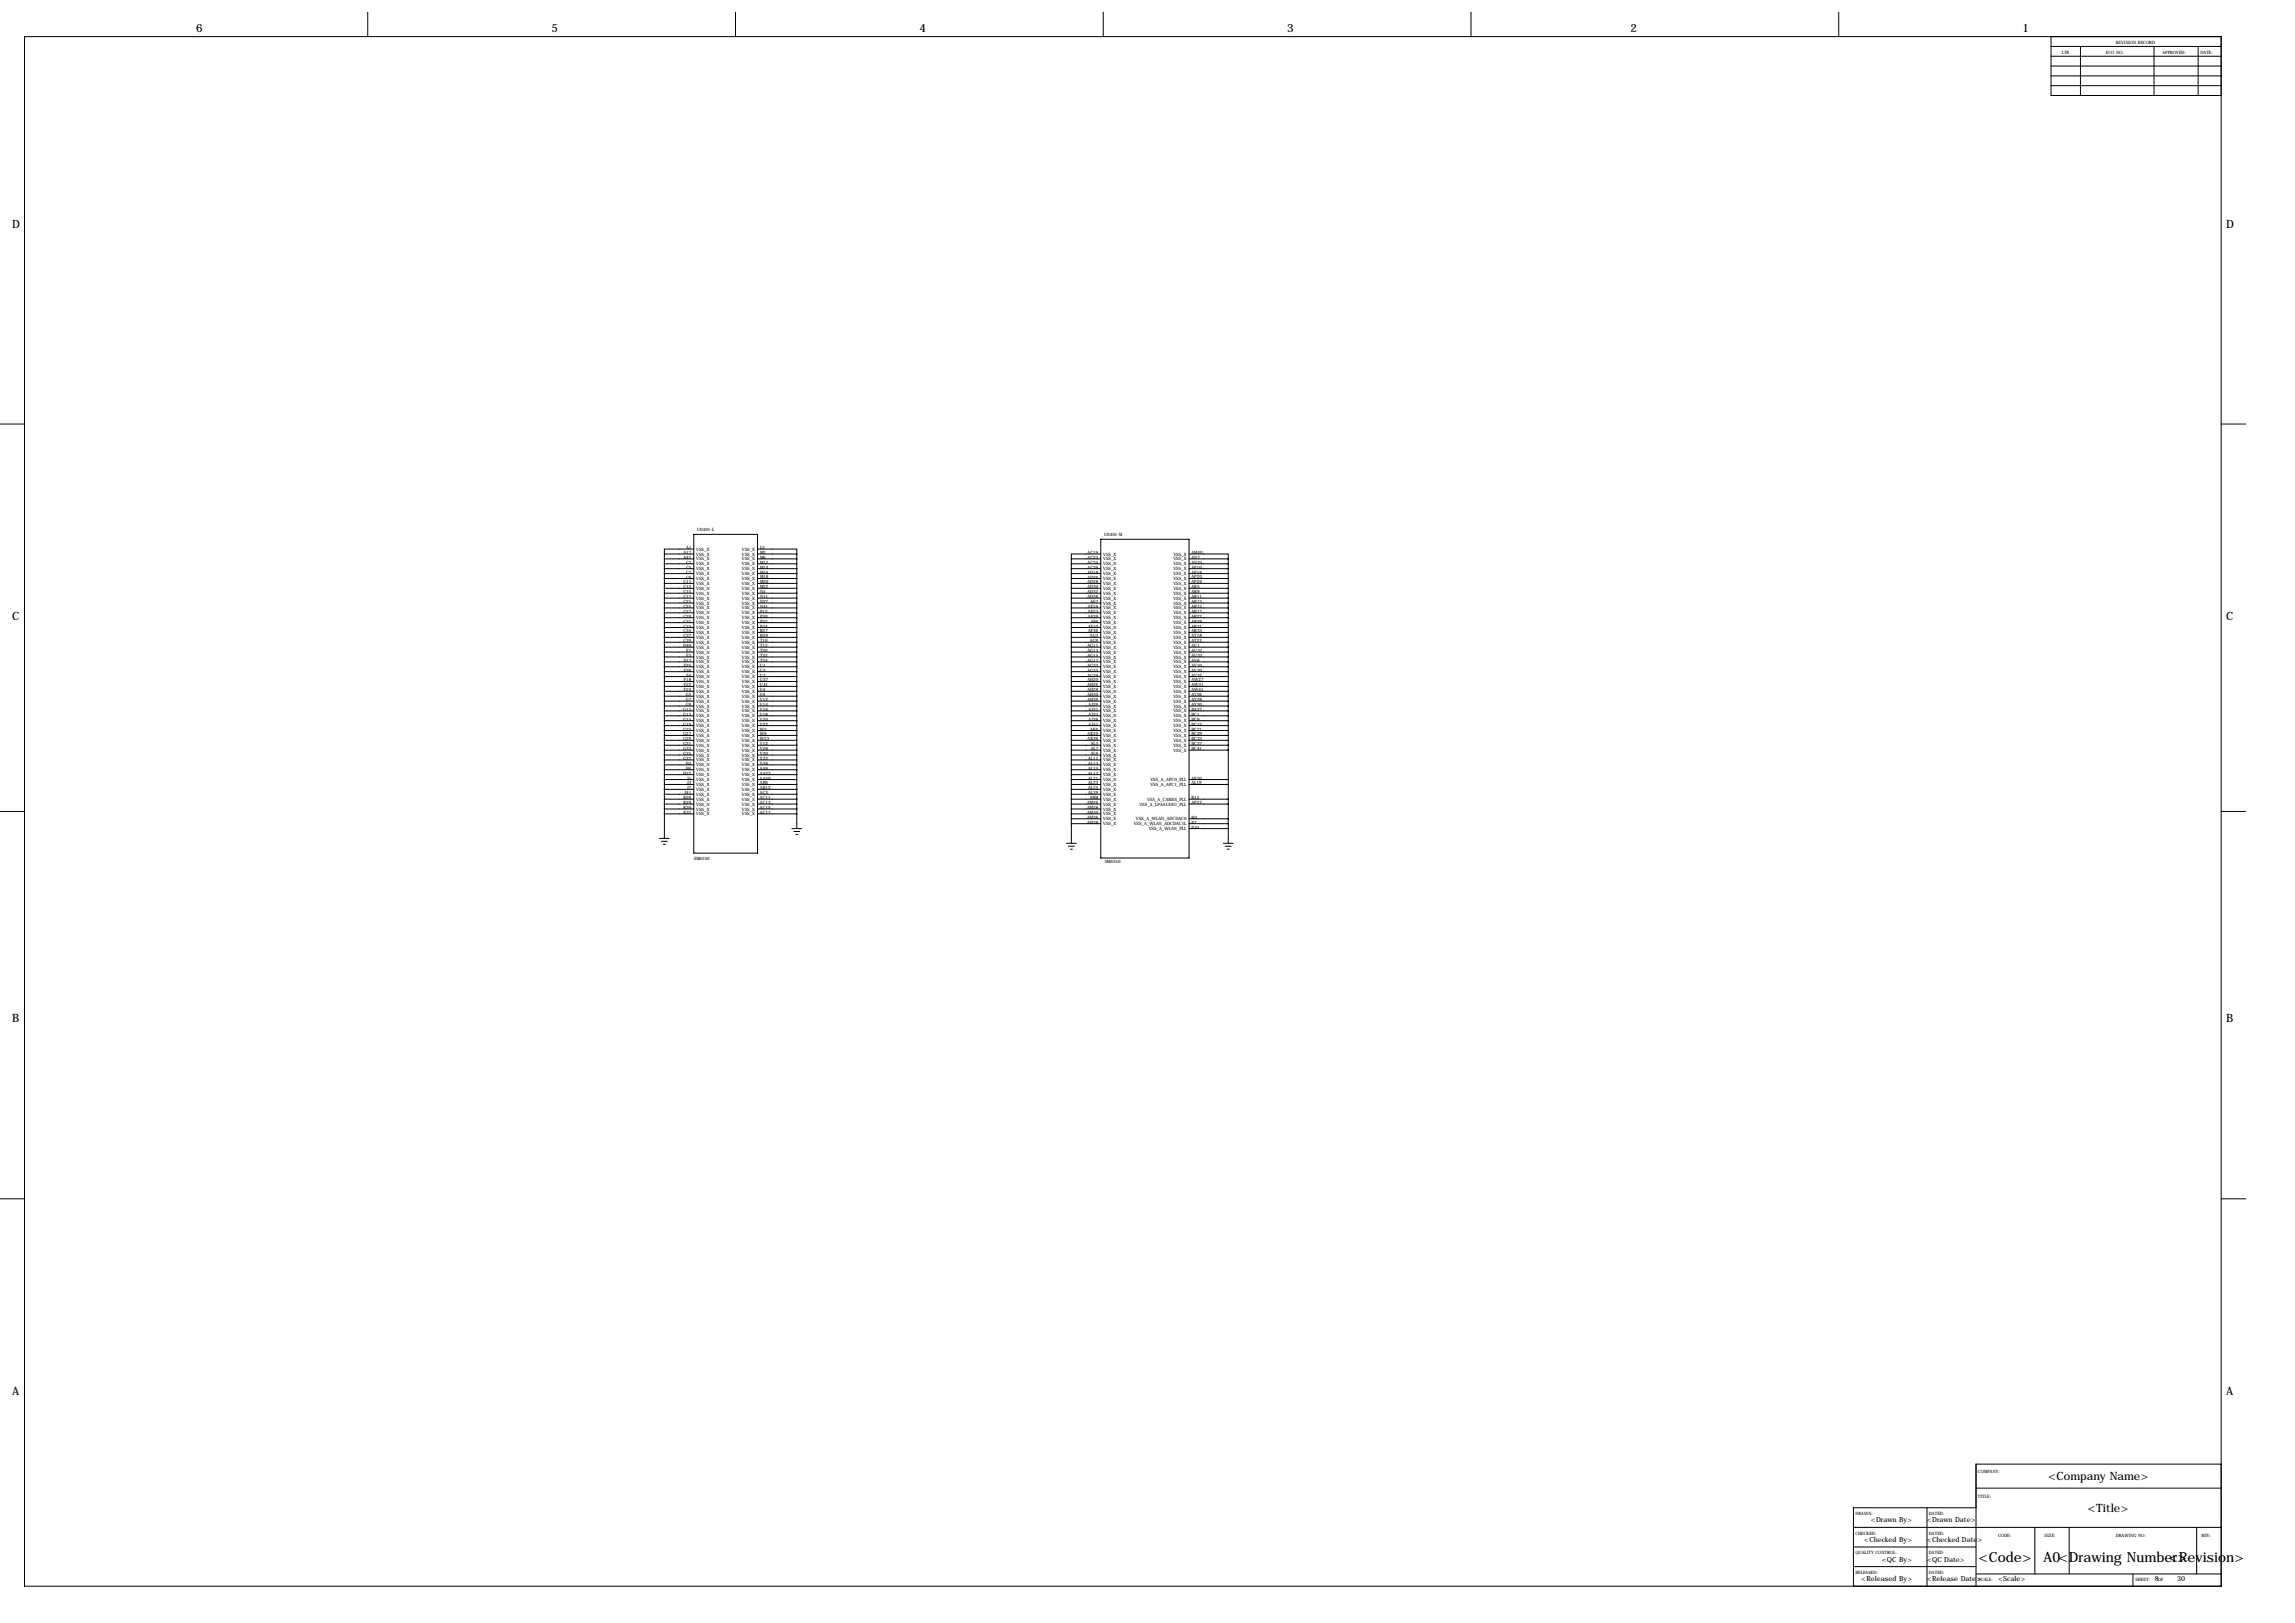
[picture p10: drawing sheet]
<svg xmlns="http://www.w3.org/2000/svg" width="1189mm" height="841mm" viewBox="0 0 1189 841" stroke-linecap="round" stroke-linejoin="round" font-family="sans-serif">
<defs><g id="words">
<g font-size="7.3">
<text x="1025" y="809">&lt;Code&gt;</text>
<text x="1059" y="809">A0&lt;Drawing Number&gt;</text>
<text x="1123" y="809">&lt;Revision&gt;</text>
</g>
<g font-size="5.9">
<text x="102" y="16">6</text>
<text x="286" y="16">5</text>
<text x="476" y="16">4</text>
<text x="667" y="16">3</text>
<text x="845" y="16">2</text>
<text x="1048" y="16">1</text>
<text x="6" y="118">D</text>
<text x="1153" y="118">D</text>
<text x="6" y="321">C</text>
<text x="1153" y="321">C</text>
<text x="6" y="530">B</text>
<text x="1153" y="530">B</text>
<text x="6" y="723">A</text>
<text x="1153" y="723">A</text>
<text x="1061" y="767">&lt;Company Name&gt;</text>
<text x="1082" y="783">&lt;Title&gt;</text>
</g>
<g font-size="3.6">
<text x="969" y="789">&lt;Drawn By&gt;</text>
<text x="998" y="789">&lt;Drawn Date&gt;</text>
<text x="966" y="799">&lt;Checked By&gt;</text>
<text x="998" y="799">&lt;Checked Date&gt;</text>
<text x="975" y="809">&lt;QC By&gt;</text>
<text x="998" y="809">&lt;QC Date&gt;</text>
<text x="964" y="819">&lt;Released By&gt;</text>
<text x="998" y="819">&lt;Release Date&gt;</text>
<text x="1035" y="819">&lt;Scale&gt;</text>
<text x="1116" y="819">8</text>
<text x="1128" y="819">30</text>
</g>
<g font-size="2.3">
<text x="1096" y="23">REVISION RECORD</text>
<text x="1068" y="28">LTR</text>
<text x="1091" y="28">ECO NO:</text>
<text x="1120" y="28">APPROVED:</text>
<text x="1140" y="28">DATE:</text>
<text x="361" y="275">U0401-L</text>
<text x="572" y="278">U0401-M</text>
<text x="354" y="287">A17</text>
<text x="355" y="284">A1</text>
<text x="361" y="285">VSS_X</text>
<text x="361" y="288">VSS_X</text>
<text x="384" y="285">VSS_X</text>
<text x="384" y="288">VSS_X</text>
<text x="394" y="284">L3</text>
<text x="394" y="287">M2</text>
<text x="563" y="287">AC19</text>
<text x="572" y="288">VSS_X</text>
<text x="608" y="288">VSS_X</text>
<text x="617" y="287">AM40</text>
<text x="354" y="289">A41</text>
<text x="355" y="292">C3</text>
<text x="361" y="290">VSS_X</text>
<text x="361" y="293">VSS_X</text>
<text x="384" y="290">VSS_X</text>
<text x="384" y="293">VSS_X</text>
<text x="394" y="289">M6</text>
<text x="394" y="292">M12</text>
<text x="563" y="289">AC23</text>
<text x="563" y="292">AC35</text>
<text x="572" y="290">VSS_X</text>
<text x="572" y="293">VSS_X</text>
<text x="608" y="290">VSS_X</text>
<text x="608" y="293">VSS_X</text>
<text x="617" y="289">AN7</text>
<text x="617" y="292">AN25</text>
<text x="355" y="295">C5</text>
<text x="355" y="297">C7</text>
<text x="355" y="300">C9</text>
<text x="361" y="295">VSS_X</text>
<text x="361" y="298">VSS_X</text>
<text x="384" y="295">VSS_X</text>
<text x="384" y="298">VSS_X</text>
<text x="394" y="295">M14</text>
<text x="394" y="297">M16</text>
<text x="394" y="300">M18</text>
<text x="563" y="297">AD18</text>
<text x="563" y="300">AD26</text>
<text x="563" y="295">AC39</text>
<text x="572" y="295">VSS_X</text>
<text x="572" y="298">VSS_X</text>
<text x="608" y="295">VSS_X</text>
<text x="608" y="298">VSS_X</text>
<text x="617" y="295">AP10</text>
<text x="617" y="297">AP18</text>
<text x="617" y="300">AP20</text>
<text x="354" y="302">C11</text>
<text x="354" y="305">C13</text>
<text x="361" y="300">VSS_X</text>
<text x="361" y="303">VSS_X</text>
<text x="361" y="306">VSS_X</text>
<text x="384" y="300">VSS_X</text>
<text x="384" y="303">VSS_X</text>
<text x="384" y="306">VSS_X</text>
<text x="394" y="302">M20</text>
<text x="394" y="305">M22</text>
<text x="563" y="302">AD28</text>
<text x="563" y="305">AD30</text>
<text x="572" y="300">VSS_X</text>
<text x="572" y="303">VSS_X</text>
<text x="572" y="306">VSS_X</text>
<text x="608" y="300">VSS_X</text>
<text x="608" y="303">VSS_X</text>
<text x="608" y="306">VSS_X</text>
<text x="617" y="302">AP26</text>
<text x="617" y="305">AR5</text>
<text x="354" y="307">C15</text>
<text x="354" y="310">C17</text>
<text x="361" y="308">VSS_X</text>
<text x="361" y="311">VSS_X</text>
<text x="384" y="308">VSS_X</text>
<text x="384" y="311">VSS_X</text>
<text x="394" y="307">N5</text>
<text x="394" y="310">N11</text>
<text x="563" y="307">AD32</text>
<text x="563" y="310">AD38</text>
<text x="572" y="308">VSS_X</text>
<text x="572" y="311">VSS_X</text>
<text x="608" y="308">VSS_X</text>
<text x="608" y="311">VSS_X</text>
<text x="617" y="307">AR9</text>
<text x="617" y="310">AR11</text>
<text x="354" y="312">C21</text>
<text x="354" y="315">C25</text>
<text x="354" y="317">C27</text>
<text x="361" y="313">VSS_X</text>
<text x="361" y="316">VSS_X</text>
<text x="384" y="313">VSS_X</text>
<text x="384" y="316">VSS_X</text>
<text x="394" y="312">N27</text>
<text x="394" y="315">N41</text>
<text x="394" y="317">P12</text>
<text x="564" y="315">AE19</text>
<text x="564" y="317">AE23</text>
<text x="565" y="312">AE7</text>
<text x="572" y="313">VSS_X</text>
<text x="572" y="316">VSS_X</text>
<text x="608" y="313">VSS_X</text>
<text x="608" y="316">VSS_X</text>
<text x="617" y="312">AR13</text>
<text x="617" y="315">AR15</text>
<text x="617" y="317">AR17</text>
<text x="354" y="320">C29</text>
<text x="354" y="323">C31</text>
<text x="361" y="318">VSS_X</text>
<text x="361" y="321">VSS_X</text>
<text x="361" y="323">VSS_X</text>
<text x="384" y="318">VSS_X</text>
<text x="384" y="321">VSS_X</text>
<text x="384" y="323">VSS_X</text>
<text x="394" y="320">P30</text>
<text x="394" y="323">P32</text>
<text x="564" y="320">AE39</text>
<text x="565" y="323">AF6</text>
<text x="572" y="318">VSS_X</text>
<text x="572" y="321">VSS_X</text>
<text x="572" y="323">VSS_X</text>
<text x="608" y="318">VSS_X</text>
<text x="608" y="321">VSS_X</text>
<text x="608" y="323">VSS_X</text>
<text x="617" y="320">AR27</text>
<text x="617" y="323">AR29</text>
<text x="354" y="325">C33</text>
<text x="354" y="328">C35</text>
<text x="361" y="326">VSS_X</text>
<text x="361" y="328">VSS_X</text>
<text x="384" y="326">VSS_X</text>
<text x="384" y="328">VSS_X</text>
<text x="394" y="325">P34</text>
<text x="394" y="328">R27</text>
<text x="564" y="325">AF10</text>
<text x="564" y="328">AF36</text>
<text x="572" y="326">VSS_X</text>
<text x="572" y="328">VSS_X</text>
<text x="608" y="326">VSS_X</text>
<text x="608" y="328">VSS_X</text>
<text x="617" y="325">AR31</text>
<text x="617" y="328">AR33</text>
<text x="354" y="335">D40</text>
<text x="354" y="330">C37</text>
<text x="354" y="333">C39</text>
<text x="361" y="331">VSS_X</text>
<text x="361" y="333">VSS_X</text>
<text x="384" y="331">VSS_X</text>
<text x="384" y="333">VSS_X</text>
<text x="394" y="330">R29</text>
<text x="394" y="333">T10</text>
<text x="394" y="335">T12</text>
<text x="563" y="335">AG11</text>
<text x="565" y="330">AG3</text>
<text x="565" y="333">AG9</text>
<text x="572" y="331">VSS_X</text>
<text x="572" y="333">VSS_X</text>
<text x="608" y="331">VSS_X</text>
<text x="608" y="333">VSS_X</text>
<text x="617" y="330">AT18</text>
<text x="617" y="333">AT22</text>
<text x="617" y="335">AU1</text>
<text x="356" y="338">E1</text>
<text x="356" y="340">E3</text>
<text x="361" y="336">VSS_X</text>
<text x="361" y="339">VSS_X</text>
<text x="361" y="341">VSS_X</text>
<text x="384" y="336">VSS_X</text>
<text x="384" y="339">VSS_X</text>
<text x="384" y="341">VSS_X</text>
<text x="394" y="338">T30</text>
<text x="394" y="340">T32</text>
<text x="563" y="338">AG13</text>
<text x="563" y="340">AG15</text>
<text x="572" y="336">VSS_X</text>
<text x="572" y="339">VSS_X</text>
<text x="572" y="341">VSS_X</text>
<text x="608" y="336">VSS_X</text>
<text x="608" y="339">VSS_X</text>
<text x="608" y="341">VSS_X</text>
<text x="617" y="338">AU31</text>
<text x="617" y="340">AU33</text>
<text x="354" y="343">E17</text>
<text x="354" y="345">E25</text>
<text x="354" y="348">E39</text>
<text x="361" y="344">VSS_X</text>
<text x="361" y="346">VSS_X</text>
<text x="384" y="344">VSS_X</text>
<text x="384" y="346">VSS_X</text>
<text x="394" y="345">U1</text>
<text x="394" y="348">U3</text>
<text x="394" y="343">T34</text>
<text x="563" y="343">AG17</text>
<text x="563" y="345">AG33</text>
<text x="563" y="348">AG35</text>
<text x="571" y="344">VSS_X</text>
<text x="571" y="346">VSS_X</text>
<text x="608" y="344">VSS_X</text>
<text x="608" y="346">VSS_X</text>
<text x="617" y="343">AV6</text>
<text x="617" y="345">AV10</text>
<text x="617" y="348">AV30</text>
<text x="354" y="353">F18</text>
<text x="356" y="350">F4</text>
<text x="361" y="349">VSS_X</text>
<text x="361" y="351">VSS_X</text>
<text x="361" y="354">VSS_X</text>
<text x="384" y="349">VSS_X</text>
<text x="384" y="351">VSS_X</text>
<text x="384" y="354">VSS_X</text>
<text x="394" y="350">U7</text>
<text x="394" y="353">U27</text>
<text x="563" y="350">AG39</text>
<text x="563" y="353">AH20</text>
<text x="571" y="349">VSS_X</text>
<text x="571" y="351">VSS_X</text>
<text x="571" y="354">VSS_X</text>
<text x="608" y="349">VSS_X</text>
<text x="608" y="351">VSS_X</text>
<text x="608" y="354">VSS_X</text>
<text x="617" y="350">AV32</text>
<text x="617" y="353">AW27</text>
<text x="354" y="356">F22</text>
<text x="354" y="358">F24</text>
<text x="361" y="356">VSS_X</text>
<text x="361" y="359">VSS_X</text>
<text x="384" y="356">VSS_X</text>
<text x="384" y="359">VSS_X</text>
<text x="394" y="356">U41</text>
<text x="394" y="358">V4</text>
<text x="563" y="356">AH26</text>
<text x="563" y="358">AH28</text>
<text x="571" y="356">VSS_X</text>
<text x="571" y="359">VSS_X</text>
<text x="608" y="356">VSS_X</text>
<text x="608" y="359">VSS_X</text>
<text x="617" y="356">AW31</text>
<text x="617" y="358">AW41</text>
<text x="355" y="361">G5</text>
<text x="355" y="363">G7</text>
<text x="355" y="366">G9</text>
<text x="361" y="361">VSS_X</text>
<text x="361" y="364">VSS_X</text>
<text x="384" y="361">VSS_X</text>
<text x="384" y="364">VSS_X</text>
<text x="394" y="361">V6</text>
<text x="394" y="363">V12</text>
<text x="394" y="366">V14</text>
<text x="563" y="361">AH30</text>
<text x="563" y="363">AH36</text>
<text x="564" y="366">AJ29</text>
<text x="571" y="361">VSS_X</text>
<text x="571" y="364">VSS_X</text>
<text x="608" y="361">VSS_X</text>
<text x="608" y="364">VSS_X</text>
<text x="617" y="361">AY26</text>
<text x="617" y="363">AY28</text>
<text x="617" y="366">AY30</text>
<text x="354" y="368">G11</text>
<text x="354" y="371">G13</text>
<text x="361" y="366">VSS_X</text>
<text x="361" y="369">VSS_X</text>
<text x="361" y="372">VSS_X</text>
<text x="384" y="366">VSS_X</text>
<text x="384" y="369">VSS_X</text>
<text x="384" y="372">VSS_X</text>
<text x="394" y="368">V16</text>
<text x="394" y="371">V18</text>
<text x="564" y="368">AJ31</text>
<text x="564" y="371">AJ33</text>
<text x="571" y="366">VSS_X</text>
<text x="571" y="369">VSS_X</text>
<text x="571" y="372">VSS_X</text>
<text x="608" y="366">VSS_X</text>
<text x="608" y="369">VSS_X</text>
<text x="608" y="372">VSS_X</text>
<text x="617" y="368">BA27</text>
<text x="617" y="371">BC1</text>
<text x="354" y="373">G15</text>
<text x="354" y="376">G19</text>
<text x="361" y="374">VSS_X</text>
<text x="361" y="377">VSS_X</text>
<text x="384" y="374">VSS_X</text>
<text x="384" y="377">VSS_X</text>
<text x="394" y="373">V20</text>
<text x="394" y="376">V22</text>
<text x="564" y="373">AJ39</text>
<text x="564" y="376">AJ41</text>
<text x="571" y="374">VSS_X</text>
<text x="571" y="377">VSS_X</text>
<text x="608" y="374">VSS_X</text>
<text x="608" y="377">VSS_X</text>
<text x="617" y="373">BC9</text>
<text x="617" y="376">BC15</text>
<text x="354" y="378">G25</text>
<text x="354" y="381">G27</text>
<text x="354" y="383">G29</text>
<text x="361" y="379">VSS_X</text>
<text x="361" y="382">VSS_X</text>
<text x="384" y="379">VSS_X</text>
<text x="384" y="382">VSS_X</text>
<text x="394" y="378">W3</text>
<text x="394" y="381">W9</text>
<text x="394" y="383">W23</text>
<text x="563" y="381">AK10</text>
<text x="563" y="383">AK36</text>
<text x="565" y="378">AK6</text>
<text x="571" y="379">VSS_X</text>
<text x="571" y="382">VSS_X</text>
<text x="608" y="379">VSS_X</text>
<text x="608" y="382">VSS_X</text>
<text x="617" y="378">BC21</text>
<text x="617" y="381">BC29</text>
<text x="617" y="383">BC33</text>
<text x="354" y="386">G31</text>
<text x="354" y="389">G33</text>
<text x="361" y="384">VSS_X</text>
<text x="361" y="387">VSS_X</text>
<text x="361" y="389">VSS_X</text>
<text x="384" y="384">VSS_X</text>
<text x="384" y="387">VSS_X</text>
<text x="384" y="389">VSS_X</text>
<text x="394" y="386">Y12</text>
<text x="394" y="389">Y28</text>
<text x="565" y="386">AL3</text>
<text x="565" y="389">AL7</text>
<text x="571" y="384">VSS_X</text>
<text x="571" y="387">VSS_X</text>
<text x="571" y="389">VSS_X</text>
<text x="608" y="384">VSS_X</text>
<text x="608" y="387">VSS_X</text>
<text x="608" y="389">VSS_X</text>
<text x="617" y="386">BC37</text>
<text x="617" y="389">BC41</text>
<text x="354" y="391">G35</text>
<text x="354" y="394">G37</text>
<text x="361" y="392">VSS_X</text>
<text x="361" y="394">VSS_X</text>
<text x="384" y="392">VSS_X</text>
<text x="384" y="394">VSS_X</text>
<text x="394" y="391">Y30</text>
<text x="394" y="394">Y32</text>
<text x="564" y="394">AL11</text>
<text x="565" y="391">AL9</text>
<text x="571" y="392">VSS_X</text>
<text x="571" y="394">VSS_X</text>
<text x="354" y="401">H32</text>
<text x="355" y="396">H4</text>
<text x="355" y="399">H6</text>
<text x="361" y="397">VSS_X</text>
<text x="361" y="400">VSS_X</text>
<text x="384" y="397">VSS_X</text>
<text x="384" y="400">VSS_X</text>
<text x="394" y="396">Y38</text>
<text x="394" y="399">AA9</text>
<text x="394" y="401">AA23</text>
<text x="564" y="396">AL13</text>
<text x="564" y="399">AL15</text>
<text x="564" y="401">AL17</text>
<text x="571" y="397">VSS_X</text>
<text x="571" y="400">VSS_X</text>
<text x="356" y="404">J1</text>
<text x="356" y="406">J3</text>
<text x="361" y="402">VSS_X</text>
<text x="361" y="405">VSS_X</text>
<text x="361" y="407">VSS_X</text>
<text x="384" y="402">VSS_X</text>
<text x="384" y="405">VSS_X</text>
<text x="384" y="407">VSS_X</text>
<text x="394" y="404">AA39</text>
<text x="394" y="406">AB6</text>
<text x="564" y="404">AL21</text>
<text x="564" y="406">AL23</text>
<text x="571" y="402">VSS_X</text>
<text x="571" y="405">VSS_X</text>
<text x="571" y="407">VSS_X</text>
<text x="596" y="405">VSS_A_APC0_PLL</text>
<text x="596" y="407">VSS_A_APC1_PLL</text>
<text x="617" y="404">AK20</text>
<text x="617" y="406">AL19</text>
<text x="354" y="414">K26</text>
<text x="355" y="411">J41</text>
<text x="356" y="409">J7</text>
<text x="361" y="410">VSS_X</text>
<text x="361" y="412">VSS_X</text>
<text x="384" y="410">VSS_X</text>
<text x="384" y="412">VSS_X</text>
<text x="394" y="409">AB12</text>
<text x="394" y="411">AC3</text>
<text x="394" y="414">AC11</text>
<text x="564" y="409">AL25</text>
<text x="564" y="411">AL39</text>
<text x="564" y="414">AM8</text>
<text x="571" y="410">VSS_X</text>
<text x="571" y="412">VSS_X</text>
<text x="617" y="414">R15</text>
<text x="354" y="416">K28</text>
<text x="354" y="419">K30</text>
<text x="361" y="415">VSS_X</text>
<text x="361" y="417">VSS_X</text>
<text x="361" y="420">VSS_X</text>
<text x="384" y="415">VSS_X</text>
<text x="384" y="417">VSS_X</text>
<text x="384" y="420">VSS_X</text>
<text x="394" y="416">AC13</text>
<text x="394" y="419">AC15</text>
<text x="563" y="416">AM26</text>
<text x="563" y="419">AM28</text>
<text x="571" y="415">VSS_X</text>
<text x="571" y="417">VSS_X</text>
<text x="571" y="420">VSS_X</text>
<text x="590" y="417">VSS_A_LPAAUDIO_PLL</text>
<text x="594" y="415">VSS_A_CAMSS_PLL</text>
<text x="617" y="416">AP22</text>
<text x="354" y="422">K32</text>
<text x="361" y="422">VSS_X</text>
<text x="384" y="422">VSS_X</text>
<text x="394" y="422">AC17</text>
<text x="563" y="422">AM30</text>
<text x="563" y="424">AM36</text>
<text x="571" y="422">VSS_X</text>
<text x="571" y="425">VSS_X</text>
<text x="588" y="425">VSS_A_WLAN_ADCDAC0</text>
<text x="617" y="424">M4</text>
<text x="563" y="427">AM38</text>
<text x="571" y="427">VSS_X</text>
<text x="587" y="427">VSS_A_WLAN_ADCDAC1L</text>
<text x="595" y="430">VSS_A_WLAN_PLL</text>
<text x="617" y="427">R7</text>
<text x="617" y="429">P10</text>
<text x="359" y="446">SM6250</text>
<text x="572" y="447">SM6250</text>
<text x="1025" y="763">COMPANY:</text>
<text x="1025" y="776">TITLE:</text>
<text x="961" y="785">DRAWN:</text>
<text x="999" y="785">DATED:</text>
<text x="961" y="795">CHECKED:</text>
<text x="999" y="795">DATED:</text>
<text x="1035" y="796">CODE:</text>
<text x="1059" y="796">SIZE:</text>
<text x="1096" y="796">DRAWING NO:</text>
<text x="1140" y="796">REV:</text>
<text x="961" y="805">QUALITY CONTROL:</text>
<text x="999" y="805">DATED:</text>
<text x="961" y="815">RELEASED:</text>
<text x="999" y="815">DATED:</text>
<text x="1025" y="819">SCALE:</text>
<text x="1106" y="819">SHEET:</text>
<text x="1118" y="819">OF</text>
</g>
</g></defs>
<g fill="none" stroke="#000" stroke-width=".52">
<path d="M13 19h1138v803h-1138zM190 6v13M381 6v13M572 6v13M762 6v13M952 6v13M1062 19v30h89M1062 34h89M1062 24h89M1062 29h89M1062 39h89M1078 24v25"/>
<path d="M1116 24v25M1139 24v25M1062 44h89M0 220h13M1151 220h12M359 277h33v165h-33zM570 279h46v165h-46zM344 287h15M344 289h15M344 292h15M344 295h15M344 297h15"/>
<path d="M344 300h15M344 287v147M359 284h-15v3M392 284h21v3M392 287h21M392 289h21M392 292h21M392 295h21M392 297h21M392 300h21M413 287v142M555 289h15"/>
<path d="M555 292h15M555 295h15M555 297h15M555 300h15M555 289v148M570 287h-15v2M616 287h20v2M616 289h20M616 292h20M616 295h20M616 297h20M616 300h20"/>
<path d="M636 289v148M344 302h15M344 305h15M344 307h15M344 310h15M344 312h15M344 315h15M344 317h15M344 320h15M392 302h21M392 305h21M392 307h21"/>
<path d="M392 310h21M392 312h21M392 315h21M392 317h21M392 320h21M555 302h15M555 305h15M555 307h15M555 310h15M555 312h15M555 315h15M555 317h15"/>
<path d="M555 320h15M616 302h20M616 305h20M616 307h20M616 310h20M616 312h20M616 315h20M616 317h20M616 320h20M344 323h15M344 325h15M344 328h15"/>
<path d="M344 330h15M344 333h15M344 335h15M344 338h15M392 323h21M392 325h21M392 328h21M392 330h21M392 333h21M392 335h21M392 338h21M555 323h15"/>
<path d="M555 325h15M555 328h15M555 330h15M555 333h15M555 335h15M555 338h15M616 323h20M616 325h20M616 328h20M616 330h20M616 333h20M616 335h20"/>
<path d="M616 338h20M344 340h15M344 343h15M344 345h15M344 348h15M344 350h15M344 353h15M344 356h15M344 358h15M392 340h21M392 343h21M392 345h21"/>
<path d="M392 348h21M392 350h21M392 353h21M392 356h21M392 358h21M555 340h15M555 343h15M555 345h15M555 348h15M555 350h15M555 353h15M555 356h15"/>
<path d="M555 358h15M616 340h20M616 343h20M616 345h20M616 348h20M616 350h20M616 353h20M616 356h20M616 358h20M344 361h15M344 363h15M344 366h15"/>
<path d="M344 368h15M344 371h15M344 373h15M344 376h15M344 378h15M392 361h21M392 363h21M392 366h21M392 368h21M392 371h21M392 373h21M392 376h21"/>
<path d="M392 378h21M555 361h15M555 363h15M555 366h15M555 368h15M555 371h15M555 373h15M555 376h15M555 378h15M616 361h20M616 363h20M616 366h20"/>
<path d="M616 368h20M616 371h20M616 373h20M616 376h20M616 378h20M344 381h15M344 383h15M344 386h15M344 389h15M344 391h15M344 394h15M344 396h15"/>
<path d="M344 399h15M392 381h21M392 383h21M392 386h21M392 389h21M392 391h21M392 394h21M392 396h21M392 399h21M555 381h15M555 383h15M555 386h15"/>
<path d="M555 389h15M555 391h15M555 394h15M555 396h15M555 399h15M616 381h20M616 383h20M616 386h20M616 389h20M344 401h15M344 404h15M344 406h15"/>
<path d="M344 409h15M344 411h15M344 414h15M344 416h15M344 419h15M392 401h21M392 404h21M392 406h21M392 409h21M392 411h21M392 414h21M392 416h21"/>
<path d="M392 419h21M555 401h15M555 404h15M555 406h15M555 409h15M555 411h15M555 414h15M555 416h15M555 419h15M616 404h20M616 406h20M616 414h20"/>
<path d="M616 416h20M0 420h13M342 434h5M343 436h3M344 437h1M344 422h15M392 422h21M410 429h5M411 431h3M412 432h1M552 437h6M553 438h4"/>
<path d="M554 440h1M555 422h15M555 424h15M555 427h15M616 424h20M616 427h20M616 429h20M634 437h5M635 438h3M636 440h1M1151 420h12M0 621h13"/>
<path d="M1151 621h12M1151 758h-127v64M1024 771h127M960 791h191M998 781v41M1024 781h-64v41M1054 791v24M1072 791v24M1138 791v24M960 801h64M960 811h64M1024 815h127"/>
<path d="M1105 815v7"/>
</g>
<use href="#words"/>
</svg>
